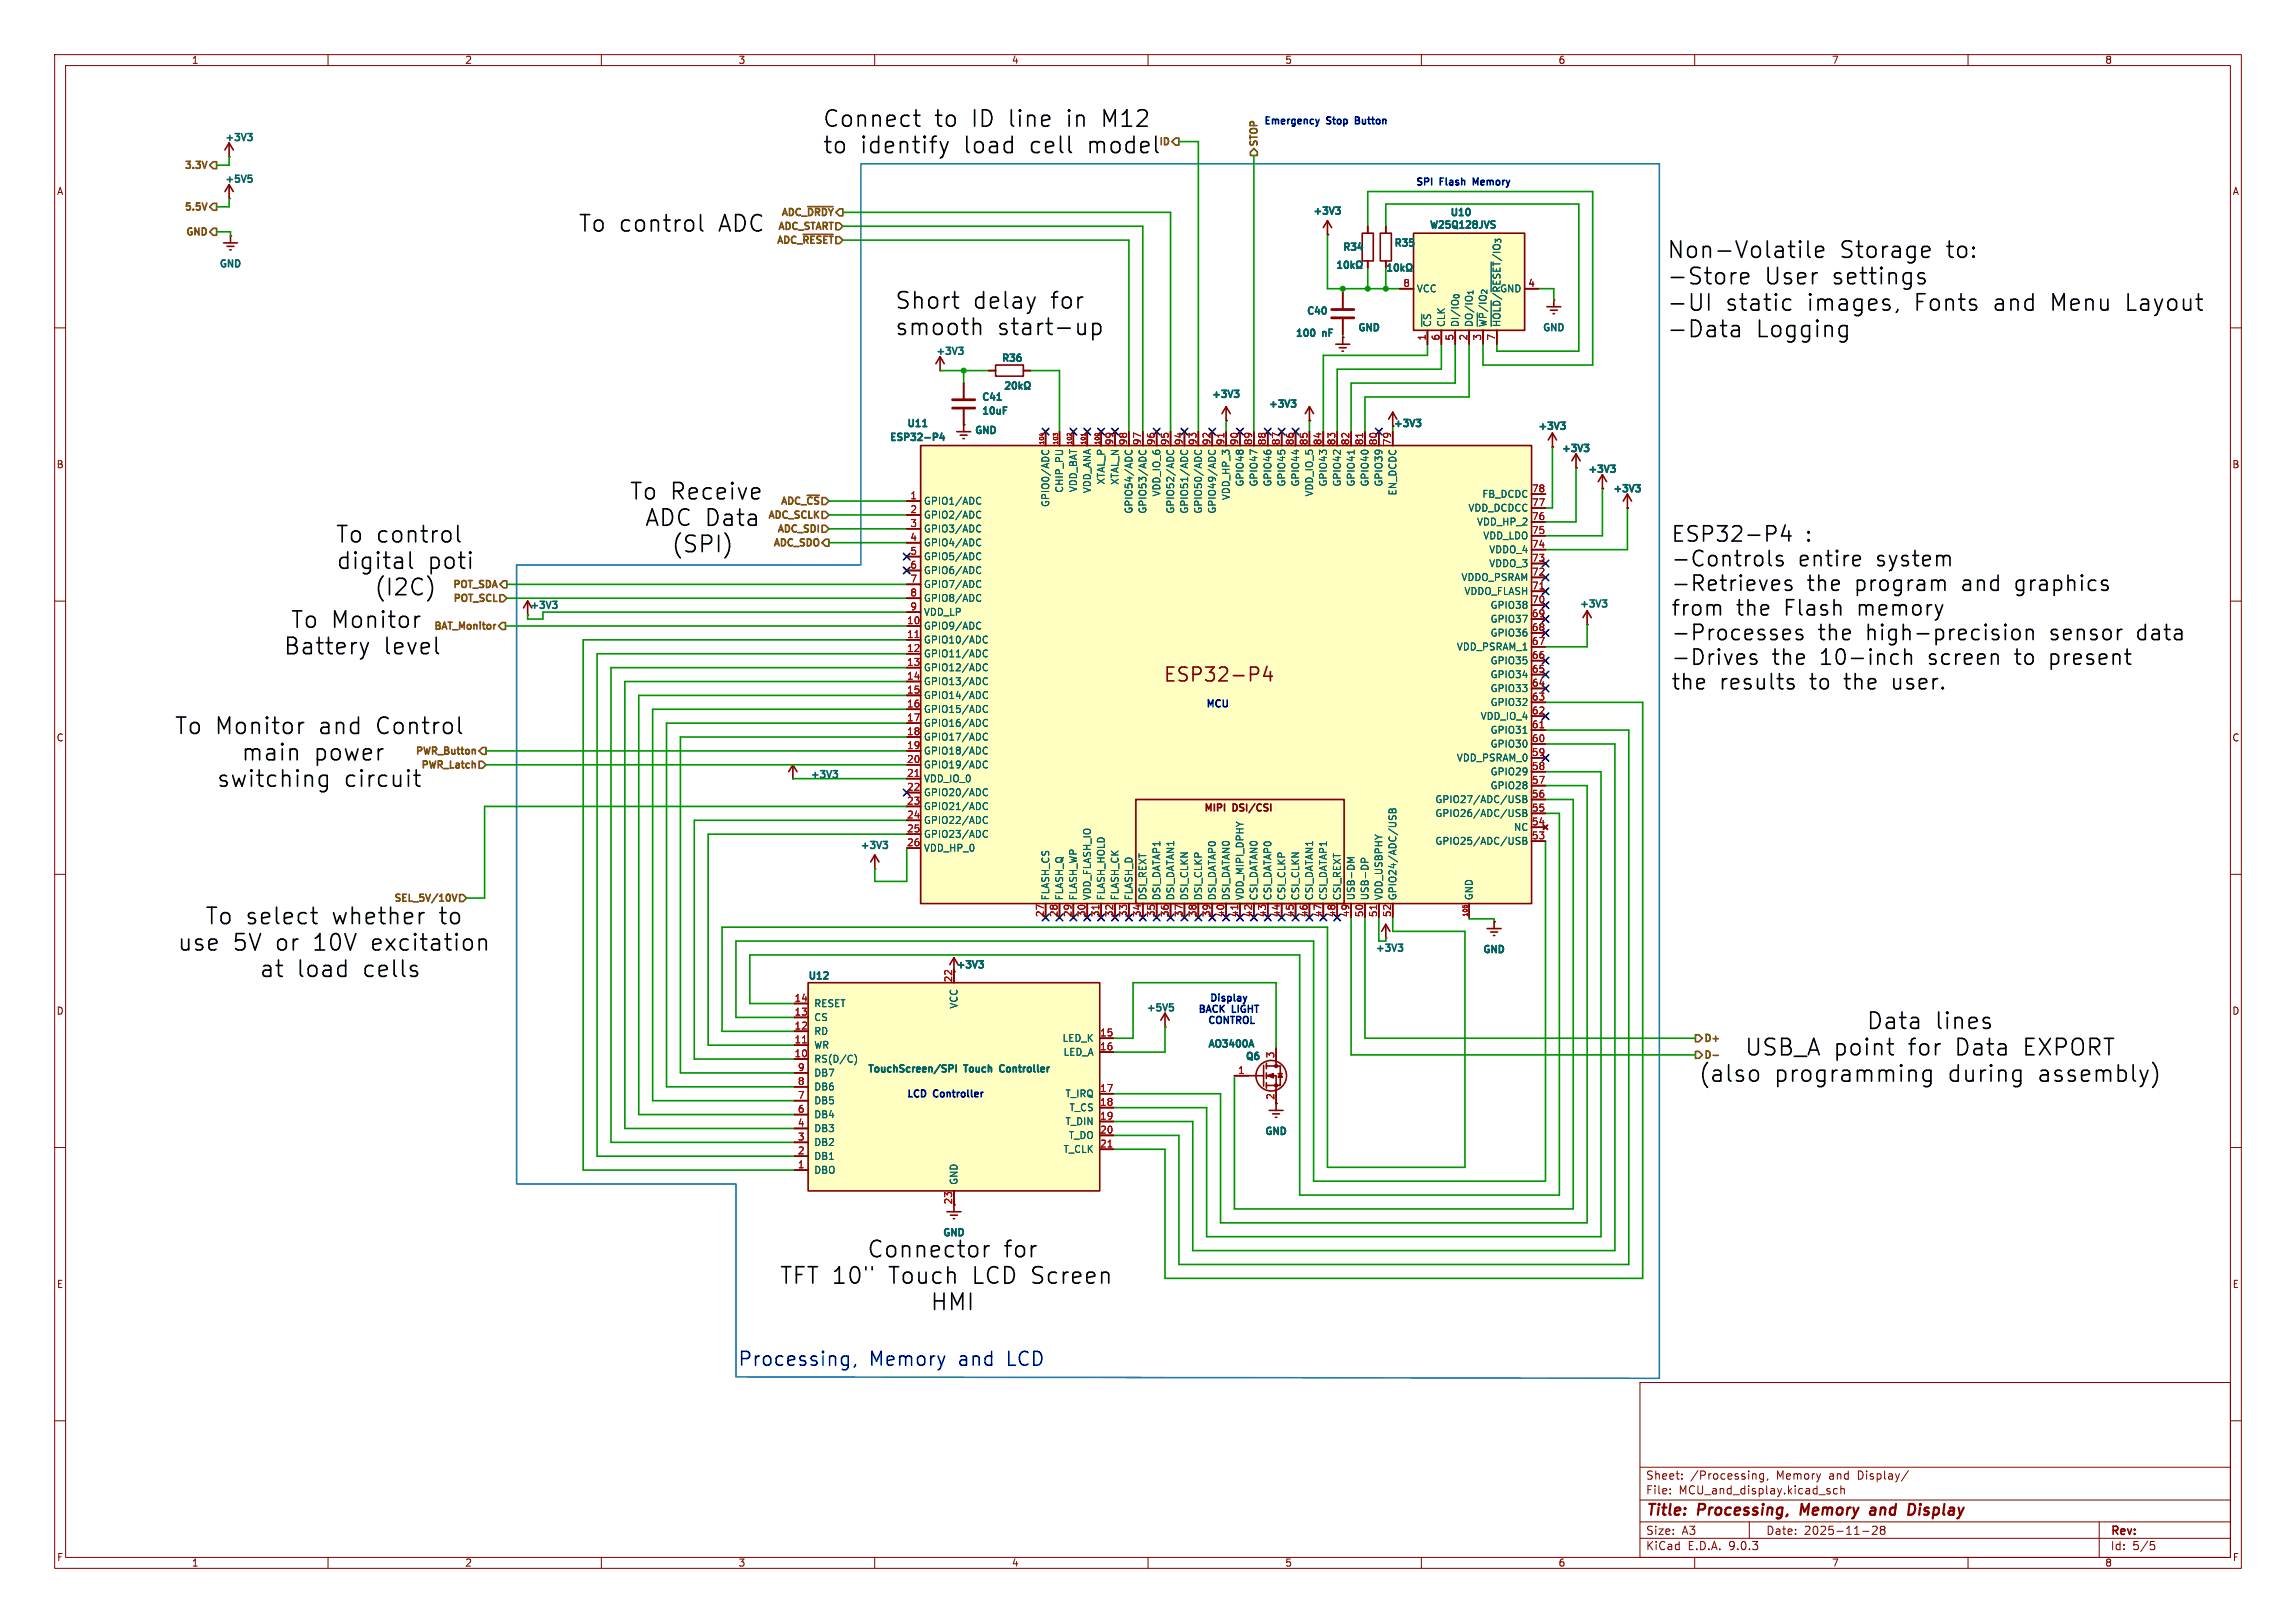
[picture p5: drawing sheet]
<svg xmlns="http://www.w3.org/2000/svg" width="420mm" height="297mm" viewBox="0 0 420 297" stroke-linecap="round" stroke-linejoin="round" font-family="sans-serif">
<defs><g id="words">
<g font-size="4.2">
<text x="150.4" y="23.7">Connect</text>
<text x="171" y="23.7">to</text>
<text x="178" y="23.7">ID line</text>
<text x="195.9" y="23.7">in</text>
<text x="202.6" y="23.7">M12</text>
<text x="150.4" y="28.5">to</text>
<text x="157.4" y="28.5">identify</text>
<text x="176.5" y="28.5">load</text>
<text x="188.8" y="28.5">cell</text>
<text x="199.7" y="28.5">model</text>
<text x="105.7" y="42.8">To control</text>
<text x="131.7" y="42.8">ADC</text>
<text x="304.8" y="47.7">Non-Volatile</text>
<text x="336.5" y="47.7">Storage</text>
<text x="356.3" y="47.7">to:</text>
<text x="304.8" y="52.5">-Store</text>
<text x="322.8" y="52.5">User</text>
<text x="335.4" y="52.5">settings</text>
<text x="163.6" y="56.9">Short</text>
<text x="178" y="56.9">delay</text>
<text x="192.5" y="56.9">for</text>
<text x="304.8" y="57.3">-UI</text>
<text x="315.7" y="57.3">static</text>
<text x="330.8" y="57.3">images,</text>
<text x="350.7" y="57.3">Fonts</text>
<text x="365.4" y="57.3">and</text>
<text x="376.2" y="57.3">Menu</text>
<text x="390.2" y="57.3">Layout</text>
<text x="163.6" y="61.8">smooth</text>
<text x="182.4" y="61.8">start-up</text>
<text x="304.8" y="62.2">-Data</text>
<text x="321.2" y="62.2">Logging</text>
<text x="115.1" y="91.9">To Receive</text>
<text x="61.3" y="99.7">To control</text>
<text x="117.9" y="96.7">ADC Data</text>
<text x="122.7" y="101.5">(SPI)</text>
<text x="61.4" y="104.6">digital</text>
<text x="78.3" y="104.6">poti</text>
<text x="68.4" y="109.4">(I2C)</text>
<text x="53.1" y="115.4">To Monitor</text>
<text x="51.8" y="120.2">Battery</text>
<text x="70.2" y="120.2">level</text>
<text x="31.8" y="134.8">To Monitor</text>
<text x="58.6" y="134.8">and</text>
<text x="69.3" y="134.8">Control</text>
<text x="44.1" y="139.6">main</text>
<text x="57.5" y="139.6">power</text>
<text x="39.6" y="144.5">switching</text>
<text x="63" y="144.5">circuit</text>
<text x="37.4" y="169.6">To select</text>
<text x="61" y="169.6">whether</text>
<text x="80.9" y="169.6">to</text>
<text x="32.4" y="174.4">use</text>
<text x="42.7" y="174.4">5V or</text>
<text x="47.4" y="179.2">at</text>
<text x="54.4" y="179.2">load</text>
<text x="57.8" y="174.4">10V</text>
<text x="66.7" y="179.2">cells</text>
<text x="68.7" y="174.4">excitation</text>
<text x="341.3" y="188.8">Data</text>
<text x="354.1" y="188.8">lines</text>
<text x="319.1" y="193.6">USB_A point</text>
<text x="349.4" y="193.6">for</text>
<text x="358.2" y="193.6">Data</text>
<text x="371" y="193.6">EXPORT</text>
<text x="310.6" y="198.4">(also</text>
<text x="324.6" y="198.4">programming</text>
<text x="356.7" y="198.4">during</text>
<text x="373.4" y="198.4">assembly)</text>
<text x="158.5" y="230.6">Connector</text>
<text x="183.7" y="230.6">for</text>
<text x="142.5" y="235.4">TFT 10&quot;</text>
<text x="162.8" y="235.4">Touch</text>
<text x="178.4" y="235.4">LCD Screen</text>
<text x="170.1" y="240.2">HMI</text>
</g>
<g font-size="3.9">
<text x="305.6" y="99.6">ESP32-P4</text>
<text x="330.3" y="99.6">:</text>
<text x="305.6" y="104.1">-Controls</text>
<text x="329" y="104.1">entire</text>
<text x="343.4" y="104.1">system</text>
<text x="305.6" y="108.6">-Retrieves</text>
<text x="305.6" y="113.1">from</text>
<text x="317.6" y="113.1">the</text>
<text x="326.6" y="113.1">Flash</text>
<text x="330.6" y="108.6">the</text>
<text x="339.6" y="108.6">program</text>
<text x="340.3" y="113.1">memory</text>
<text x="359.4" y="108.6">and</text>
<text x="369.5" y="108.6">graphics</text>
<text x="305.6" y="117.6">-Processes</text>
<text x="332.6" y="117.6">the</text>
<text x="341.6" y="117.6">high-precision</text>
<text x="375.5" y="117.6">sensor</text>
<text x="391.7" y="117.6">data</text>
<text x="305.6" y="122.1">-Drives</text>
<text x="324.2" y="122.1">the</text>
<text x="333.2" y="122.1">10-inch</text>
<text x="353.2" y="122.1">screen</text>
<text x="369.5" y="122.1">to</text>
<text x="376.1" y="122.1">present</text>
<text x="305.6" y="126.6">the</text>
<text x="314.6" y="126.6">results</text>
<text x="331.3" y="126.6">to</text>
<text x="337.9" y="126.6">the</text>
<text x="346.9" y="126.6">user.</text>
</g>
<text font-size="3.5" fill="#840000" x="212.7" y="125.2">ESP32-P4</text>
<g font-size="3.5" fill="#0000c2">
<text x="134.9" y="250.4">Processing,</text>
<text x="159.1" y="250.4">Memory</text>
<text x="175.7" y="250.4">and</text>
<text x="184.9" y="250.4">LCD</text>
</g>
<g font-size="2.8" fill="#840000">
<text x="301" y="277.9">Title:</text>
<text x="310.6" y="277.9">Processing,</text>
<text x="330.2" y="277.9">Memory</text>
<text x="343.8" y="277.9">and</text>
<text x="351.5" y="277.9">Display</text>
</g>
<g font-size="2.1" fill="#840000">
<text x="301" y="273.7">File:</text>
<text x="301" y="271">Sheet:</text>
<text x="307.1" y="273.7">MCU_and_display.kicad_sch</text>
<text x="309.2" y="271">/Processing,</text>
<text x="325" y="271">Memory</text>
<text x="334.7" y="271">and</text>
<text x="340.1" y="271">Display/</text>
<text x="301" y="281.1">Size:</text>
<text x="307.6" y="281.1">A3</text>
<text x="323" y="281.1">Date:</text>
<text x="330" y="281.1">2025-11-28</text>
<text x="386" y="281.3">Rev:</text>
<text x="301" y="283.9">KiCad</text>
<text x="308.7" y="283.9">E.D.A.</text>
<text x="316.3" y="283.9">9.0.3</text>
<text x="386" y="283.9">Id:</text>
<text x="390.1" y="283.9">5/5</text>
</g>
<g font-size="1.8" fill="#840000">
<text x="35" y="11.9">1</text>
<text x="85" y="11.9">2</text>
<text x="135" y="11.9">3</text>
<text x="185" y="11.9">4</text>
<text x="235" y="11.9">5</text>
<text x="285" y="11.9">6</text>
<text x="335" y="11.9">7</text>
<text x="385" y="11.9">8</text>
<text x="10.3" y="35.9">A</text>
<text x="408.3" y="35.9">A</text>
<text x="254.7" y="78.6">+3V3</text>
<text x="10.3" y="85.9">B</text>
<text x="408.2" y="85.9">B</text>
<text x="10.3" y="135.9">C</text>
<text x="408.2" y="135.9">C</text>
<text x="220" y="148.9">MIPI</text>
<text x="225.6" y="148.9">DSI/CSI</text>
<text x="174.2" y="179.9" transform="rotate(-90 174.2 179.9)">22</text>
<text x="10.3" y="185.9">D</text>
<text x="408.2" y="185.9">D</text>
<text x="233.2" y="201.4" transform="rotate(-90 233.2 201.4)">2</text>
<text x="174.2" y="220.5" transform="rotate(-90 174.2 220.5)">23</text>
<text x="10.3" y="235.9">E</text>
<text x="408.3" y="235.9">E</text>
<text x="10.3" y="285.9">F</text>
<text x="35" y="286.9">1</text>
<text x="85" y="286.9">2</text>
<text x="135" y="286.9">3</text>
<text x="185" y="286.9">4</text>
<text x="235" y="286.9">5</text>
<text x="285" y="286.9">6</text>
<text x="335" y="286.9">7</text>
<text x="385" y="286.9">8</text>
<text x="408.3" y="285.9">F</text>
</g>
<g font-size="1.8" fill="#0000c2">
<text x="231" y="23.2">Emergency</text>
<text x="242.8" y="23.2">Stop</text>
<text x="248.6" y="23.2">Button</text>
<text x="258.8" y="34.4">SPI</text>
<text x="263.5" y="34.4">Flash</text>
<text x="270.2" y="34.4">Memory</text>
<text x="220.4" y="129.9">MCU</text>
<text x="219" y="185.7">BACK</text>
<text x="221.1" y="183.7">Display</text>
<text x="225.5" y="185.7">LIGHT</text>
<text x="220.7" y="187.8">CONTROL</text>
<text x="165.7" y="201.2">LCD</text>
<text x="170.8" y="201.2">Controller</text>
</g>
<g font-size="1.8" fill="#006464">
<text x="40.9" y="26.2">+3V3</text>
<text x="40.9" y="33.9">+5V5</text>
<text x="240" y="39.7">+3V3</text>
<text x="265.1" y="39.9">U10</text>
<text x="245.4" y="46.3">R34</text>
<text x="254.8" y="45.5">R35</text>
<text x="261.3" y="42.2">W25Q128JVS</text>
<text x="39.9" y="49.3">GND</text>
<text x="259.1" y="53.7">VCC</text>
<text x="274.3" y="53.7">GND</text>
<text x="238.8" y="58">C40</text>
<text x="262" y="59.9" transform="rotate(-90 262 59.9)">~{CS}</text>
<text x="264.5" y="59.9" transform="rotate(-90 264.5 59.9)">CLK</text>
<text x="267.1" y="59.9" transform="rotate(-90 267.1 59.9)">DI/IO_{0}</text>
<text x="269.6" y="59.9" transform="rotate(-90 269.6 59.9)">DO/IO_{1}</text>
<text x="272.1" y="59.9" transform="rotate(-90 272.1 59.9)">~{WP}/IO_{2}</text>
<text x="274.7" y="59.9" transform="rotate(-90 274.7 59.9)">~{HOLD}/~{RESET}/IO_{3}</text>
<text x="171" y="65.3">+3V3</text>
<text x="236.8" y="62">100</text>
<text x="242" y="62">nF</text>
<text x="248.2" y="61">GND</text>
<text x="282" y="61">GND</text>
<text x="183" y="66.6">R36</text>
<text x="179.4" y="73.7">C41</text>
<text x="179.4" y="76.3">10uF</text>
<text x="221.4" y="73.2">+3V3</text>
<text x="231.8" y="75">+3V3</text>
<text x="162.5" y="81.1">ESP32-P4</text>
<text x="165.7" y="78.6">U11</text>
<text x="178.1" y="79.8">GND</text>
<text x="281.1" y="79.1">+3V3</text>
<text x="285.4" y="83.1">+3V3</text>
<text x="202.3" y="88.8" transform="rotate(-90 202.3 88.8)">XTAL_P</text>
<text x="204.8" y="88.8" transform="rotate(-90 204.8 88.8)">XTAL_N</text>
<text x="227.7" y="89.1" transform="rotate(-90 227.7 89.1)">GPIO48</text>
<text x="230.2" y="89.1" transform="rotate(-90 230.2 89.1)">GPIO47</text>
<text x="232.8" y="89.1" transform="rotate(-90 232.8 89.1)">GPIO46</text>
<text x="235.3" y="89.1" transform="rotate(-90 235.3 89.1)">GPIO45</text>
<text x="237.8" y="89.1" transform="rotate(-90 237.8 89.1)">GPIO44</text>
<text x="242.9" y="89.1" transform="rotate(-90 242.9 89.1)">GPIO43</text>
<text x="245.5" y="89.1" transform="rotate(-90 245.5 89.1)">GPIO42</text>
<text x="248" y="89.1" transform="rotate(-90 248 89.1)">GPIO41</text>
<text x="250.5" y="89.1" transform="rotate(-90 250.5 89.1)">GPIO40</text>
<text x="253.1" y="89.1" transform="rotate(-90 253.1 89.1)">GPIO39</text>
<text x="290.3" y="86.9">+3V3</text>
<text x="168.9" y="92.6">GPIO1/ADC</text>
<text x="168.9" y="95.1">GPIO2/ADC</text>
<text x="192.1" y="92.9" transform="rotate(-90 192.1 92.9)">GPIO0/ADC</text>
<text x="194.7" y="90.3" transform="rotate(-90 194.7 90.3)">CHIP_PU</text>
<text x="197.2" y="90.2" transform="rotate(-90 197.2 90.2)">VDD_BAT</text>
<text x="199.7" y="90.3" transform="rotate(-90 199.7 90.3)">VDD_ANA</text>
<text x="207.4" y="94.1" transform="rotate(-90 207.4 94.1)">GPIO54/ADC</text>
<text x="209.9" y="94.1" transform="rotate(-90 209.9 94.1)">GPIO53/ADC</text>
<text x="212.4" y="91" transform="rotate(-90 212.4 91)">VDD_IO_6</text>
<text x="215" y="94.1" transform="rotate(-90 215 94.1)">GPIO52/ADC</text>
<text x="217.5" y="94.1" transform="rotate(-90 217.5 94.1)">GPIO51/ADC</text>
<text x="220.1" y="94.1" transform="rotate(-90 220.1 94.1)">GPIO50/ADC</text>
<text x="222.6" y="94.1" transform="rotate(-90 222.6 94.1)">GPIO49/ADC</text>
<text x="225.1" y="91.6" transform="rotate(-90 225.1 91.6)">VDD_HP_3</text>
<text x="240.4" y="91" transform="rotate(-90 240.4 91)">VDD_IO_5</text>
<text x="255.6" y="90.8" transform="rotate(-90 255.6 90.8)">EN_DCDC</text>
<text x="268.5" y="93.8">VDD_DCDCC</text>
<text x="271" y="91.3">FB_DCDC</text>
<text x="294.8" y="90.5">+3V3</text>
<text x="168.9" y="97.6">GPIO3/ADC</text>
<text x="168.9" y="100.2">GPIO4/ADC</text>
<text x="270.1" y="96.4">VDD_HP_2</text>
<text x="271.2" y="98.9">VDD_LDO</text>
<text x="272.3" y="101.4">VDDO_4</text>
<text x="168.9" y="102.7">GPIO5/ADC</text>
<text x="168.9" y="105.3">GPIO6/ADC</text>
<text x="168.9" y="107.8">GPIO7/ADC</text>
<text x="267.2" y="106.5">VDDO_PSRAM</text>
<text x="272.3" y="104">VDDO_3</text>
<text x="96.7" y="111.8">+3V3</text>
<text x="168.9" y="110.3">GPIO8/ADC</text>
<text x="168.9" y="112.9">VDD_LP</text>
<text x="267.8" y="109.1">VDDO_FLASH</text>
<text x="272.6" y="111.6">GPIO38</text>
<text x="288.7" y="111.6">+3V3</text>
<text x="168.9" y="115.4">GPIO9/ADC</text>
<text x="168.9" y="118">GPIO10/ADC</text>
<text x="266.4" y="119.2">VDD_PSRAM_1</text>
<text x="272.6" y="114.1">GPIO37</text>
<text x="272.6" y="116.7">GPIO36</text>
<text x="168.9" y="120.5">GPIO11/ADC</text>
<text x="168.9" y="123">GPIO12/ADC</text>
<text x="168.9" y="125.6">GPIO13/ADC</text>
<text x="272.6" y="121.8">GPIO35</text>
<text x="272.6" y="124.3">GPIO34</text>
<text x="168.9" y="128.1">GPIO14/ADC</text>
<text x="168.9" y="130.7">GPIO15/ADC</text>
<text x="270.7" y="131.9">VDD_IO_4</text>
<text x="272.6" y="126.8">GPIO33</text>
<text x="272.6" y="129.4">GPIO32</text>
<text x="168.9" y="133.2">GPIO16/ADC</text>
<text x="168.9" y="135.7">GPIO17/ADC</text>
<text x="272.6" y="134.5">GPIO31</text>
<text x="272.6" y="137">GPIO30</text>
<text x="148" y="142.8">+3V3</text>
<text x="168.9" y="138.3">GPIO18/ADC</text>
<text x="168.9" y="140.8">GPIO19/ADC</text>
<text x="168.9" y="143.4">VDD_IO_0</text>
<text x="266.4" y="139.5">VDD_PSRAM_0</text>
<text x="272.6" y="142.1">GPIO29</text>
<text x="168.9" y="145.9">GPIO20/ADC</text>
<text x="168.9" y="148.4">GPIO21/ADC</text>
<text x="262.5" y="147.2">GPIO27/ADC/USB</text>
<text x="262.5" y="149.7">GPIO26/ADC/USB</text>
<text x="272.6" y="144.6">GPIO28</text>
<text x="157.2" y="155.8">+3V3</text>
<text x="168.9" y="151">GPIO22/ADC</text>
<text x="168.9" y="153.5">GPIO23/ADC</text>
<text x="262.5" y="154.8">GPIO25/ADC/USB</text>
<text x="276.9" y="152.2">NC</text>
<text x="168.9" y="156.1">VDD_HP_0</text>
<text x="192.1" y="164.8" transform="rotate(-90 192.1 164.8)">FLASH_CS</text>
<text x="194.7" y="164.8" transform="rotate(-90 194.7 164.8)">FLASH_Q</text>
<text x="197.2" y="164.8" transform="rotate(-90 197.2 164.8)">FLASH_WP</text>
<text x="199.7" y="164.8" transform="rotate(-90 199.7 164.8)">VDD_FLASH_IO</text>
<text x="202.3" y="164.8" transform="rotate(-90 202.3 164.8)">FLASH_HOLD</text>
<text x="204.8" y="164.8" transform="rotate(-90 204.8 164.8)">FLASH_CK</text>
<text x="207.4" y="164.8" transform="rotate(-90 207.4 164.8)">FLASH_D</text>
<text x="209.9" y="164.8" transform="rotate(-90 209.9 164.8)">DSI_REXT</text>
<text x="212.4" y="164.8" transform="rotate(-90 212.4 164.8)">DSI_DATAP1</text>
<text x="215" y="164.8" transform="rotate(-90 215 164.8)">DSI_DATAN1</text>
<text x="217.5" y="164.8" transform="rotate(-90 217.5 164.8)">DSI_CLKN</text>
<text x="220.1" y="164.8" transform="rotate(-90 220.1 164.8)">DSI_CLKP</text>
<text x="222.6" y="164.8" transform="rotate(-90 222.6 164.8)">DSI_DATAP0</text>
<text x="225.1" y="164.8" transform="rotate(-90 225.1 164.8)">DSI_DATAN0</text>
<text x="227.7" y="164.8" transform="rotate(-90 227.7 164.8)">VDD_MIPI_DPHY</text>
<text x="230.2" y="164.8" transform="rotate(-90 230.2 164.8)">CSI_DATAN0</text>
<text x="232.8" y="164.8" transform="rotate(-90 232.8 164.8)">CSI_DATAP0</text>
<text x="235.3" y="164.8" transform="rotate(-90 235.3 164.8)">CSI_CLKP</text>
<text x="237.8" y="164.8" transform="rotate(-90 237.8 164.8)">CSI_CLKN</text>
<text x="240.4" y="164.8" transform="rotate(-90 240.4 164.8)">CSI_DATAN1</text>
<text x="242.9" y="164.8" transform="rotate(-90 242.9 164.8)">CSI_DATAP1</text>
<text x="245.5" y="164.8" transform="rotate(-90 245.5 164.8)">CSI_REXT</text>
<text x="248" y="164.8" transform="rotate(-90 248 164.8)">USB-DM</text>
<text x="250.5" y="164.8" transform="rotate(-90 250.5 164.8)">USB-DP</text>
<text x="253.1" y="164.8" transform="rotate(-90 253.1 164.8)">VDD_USBPHY</text>
<text x="255.6" y="164.8" transform="rotate(-90 255.6 164.8)">GPIO24/ADC/USB</text>
<text x="269.6" y="164.8" transform="rotate(-90 269.6 164.8)">GND</text>
<text x="147.6" y="179.6">U12</text>
<text x="174.7" y="177.6">+3V3</text>
<text x="251.4" y="174.6">+3V3</text>
<text x="271" y="174.8">GND</text>
<text x="148.8" y="184.5">RESET</text>
<text x="175.4" y="184.7" transform="rotate(-90 175.4 184.7)">VCC</text>
<text x="209.5" y="185.5">+5V5</text>
<text x="148.8" y="189.6">RD</text>
<text x="148.8" y="187">CS</text>
<text x="194.3" y="190.9">LED_K</text>
<text x="148.8" y="197.2">DB7</text>
<text x="148.8" y="194.7">RS(D/C)</text>
<text x="148.8" y="192.1">WR</text>
<text x="158.5" y="196.7">TouchScreen/SPI</text>
<text x="176.5" y="196.7">Touch</text>
<text x="183.6" y="196.7">Controller</text>
<text x="194.4" y="193.4">LED_A</text>
<text x="220.8" y="192.1">AO3400A</text>
<text x="227.6" y="194.4">Q6</text>
<text x="148.8" y="202.3">DB5</text>
<text x="148.8" y="199.7">DB6</text>
<text x="194.8" y="201">T_IRQ</text>
<text x="195.5" y="203.6">T_CS</text>
<text x="148.8" y="209.9">DB2</text>
<text x="148.8" y="207.4">DB3</text>
<text x="148.8" y="204.8">DB4</text>
<text x="194.8" y="206.1">T_DIN</text>
<text x="195.4" y="208.6">T_DO</text>
<text x="231.2" y="208.1">GND</text>
<text x="148.8" y="215">DBO</text>
<text x="148.8" y="212.4">DB1</text>
<text x="194.4" y="211.2">T_CLK</text>
<text x="175.4" y="216.9" transform="rotate(-90 175.4 216.9)">GND</text>
<text x="172.2" y="226.6">GND</text>
</g>
<g font-size="1.8" fill="#725600">
<text x="211.7" y="27">ID</text>
<text x="230.4" y="27" transform="rotate(-90 230.4 27)">STOP</text>
<text x="33.4" y="31.3">3.3V</text>
<text x="33.4" y="38.9">5.5V</text>
<text x="142.6" y="39.9">ADC_~{DRDY}</text>
<text x="33.6" y="43.5">GND</text>
<text x="141.7" y="45">ADC_~{RESET}</text>
<text x="142" y="42.5">ADC_START</text>
<text x="140.2" y="95.3">ADC_SCLK</text>
<text x="142.5" y="92.8">ADC_~{CS}</text>
<text x="141.1" y="100.4">ADC_SDO</text>
<text x="141.9" y="97.9">ADC_SDI</text>
<text x="82.5" y="108">POT_SDA</text>
<text x="82.6" y="110.6">POT_SCL</text>
<text x="79" y="115.6">BAT_Monitor</text>
<text x="75.7" y="138.5">PWR_Button</text>
<text x="76.7" y="141">PWR_Latch</text>
<text x="71.7" y="165.4">SEL_5V/10V</text>
<text x="311.6" y="191.1">D+</text>
</g>
<g font-size="1.8" fill="#a90000">
<text x="256.6" y="52.6">8</text>
<text x="279.5" y="52.6">4</text>
<text x="260.9" y="62.4" transform="rotate(-90 260.9 62.4)">1</text>
<text x="263.4" y="62.4" transform="rotate(-90 263.4 62.4)">6</text>
<text x="265.9" y="62.4" transform="rotate(-90 265.9 62.4)">5</text>
<text x="268.5" y="62.4" transform="rotate(-90 268.5 62.4)">2</text>
<text x="271" y="62.4" transform="rotate(-90 271 62.4)">3</text>
<text x="273.6" y="62.4" transform="rotate(-90 273.6 62.4)">7</text>
<text x="203.7" y="81.6" transform="rotate(-90 203.7 81.6)">99</text>
<text x="206.2" y="81.6" transform="rotate(-90 206.2 81.6)">98</text>
<text x="208.8" y="81.6" transform="rotate(-90 208.8 81.6)">97</text>
<text x="211.3" y="81.6" transform="rotate(-90 211.3 81.6)">96</text>
<text x="213.9" y="81.6" transform="rotate(-90 213.9 81.6)">95</text>
<text x="216.4" y="81.6" transform="rotate(-90 216.4 81.6)">94</text>
<text x="218.9" y="81.6" transform="rotate(-90 218.9 81.6)">93</text>
<text x="221.5" y="81.6" transform="rotate(-90 221.5 81.6)">92</text>
<text x="224" y="81.6" transform="rotate(-90 224 81.6)">91</text>
<text x="226.6" y="81.6" transform="rotate(-90 226.6 81.6)">90</text>
<text x="229.1" y="81.6" transform="rotate(-90 229.1 81.6)">89</text>
<text x="231.6" y="81.6" transform="rotate(-90 231.6 81.6)">88</text>
<text x="234.2" y="81.6" transform="rotate(-90 234.2 81.6)">87</text>
<text x="236.7" y="81.6" transform="rotate(-90 236.7 81.6)">86</text>
<text x="239.3" y="81.6" transform="rotate(-90 239.3 81.6)">85</text>
<text x="241.8" y="81.6" transform="rotate(-90 241.8 81.6)">84</text>
<text x="244.3" y="81.6" transform="rotate(-90 244.3 81.6)">83</text>
<text x="246.9" y="81.6" transform="rotate(-90 246.9 81.6)">82</text>
<text x="249.4" y="81.6" transform="rotate(-90 249.4 81.6)">81</text>
<text x="252" y="81.6" transform="rotate(-90 252 81.6)">80</text>
<text x="254.5" y="81.6" transform="rotate(-90 254.5 81.6)">79</text>
<text x="166.4" y="91.4">1</text>
<text x="166.4" y="94">2</text>
<text x="280.1" y="90.2">78</text>
<text x="280.1" y="92.7">77</text>
<text x="280.1" y="95.2">76</text>
<text x="166.4" y="96.5">3</text>
<text x="166.4" y="99.1">4</text>
<text x="166.4" y="101.6">5</text>
<text x="280.1" y="97.8">75</text>
<text x="280.1" y="100.3">74</text>
<text x="166.4" y="104.1">6</text>
<text x="166.4" y="106.7">7</text>
<text x="280.1" y="102.9">73</text>
<text x="280.1" y="105.4">72</text>
<text x="280.1" y="107.9">71</text>
<text x="166.4" y="109.2">8</text>
<text x="166.4" y="111.8">9</text>
<text x="280.1" y="110.5">70</text>
<text x="280.1" y="113">69</text>
<text x="165.8" y="114.3">10</text>
<text x="165.8" y="116.8">11</text>
<text x="165.8" y="119.4">12</text>
<text x="280.1" y="115.6">68</text>
<text x="280.1" y="118.1">67</text>
<text x="165.8" y="121.9">13</text>
<text x="165.8" y="124.5">14</text>
<text x="280.1" y="120.7">66</text>
<text x="280.1" y="123.2">65</text>
<text x="280.1" y="125.7">64</text>
<text x="165.8" y="127">15</text>
<text x="165.8" y="129.5">16</text>
<text x="280.1" y="128.3">63</text>
<text x="280.1" y="130.8">62</text>
<text x="165.8" y="132.1">17</text>
<text x="165.8" y="134.6">18</text>
<text x="165.8" y="137.2">19</text>
<text x="280.1" y="133.3">61</text>
<text x="280.1" y="135.9">60</text>
<text x="165.8" y="139.7">20</text>
<text x="165.8" y="142.2">21</text>
<text x="280.1" y="138.4">59</text>
<text x="280.1" y="141">58</text>
<text x="280.1" y="143.5">57</text>
<text x="165.8" y="144.8">22</text>
<text x="165.8" y="147.3">23</text>
<text x="165.8" y="149.9">24</text>
<text x="280.1" y="146">56</text>
<text x="280.1" y="148.6">55</text>
<text x="165.8" y="152.4">25</text>
<text x="165.8" y="154.9">26</text>
<text x="280.1" y="151.1">54</text>
<text x="280.1" y="153.7">53</text>
<text x="191" y="167.9" transform="rotate(-90 191 167.9)">27</text>
<text x="193.5" y="167.9" transform="rotate(-90 193.5 167.9)">28</text>
<text x="196.1" y="167.9" transform="rotate(-90 196.1 167.9)">29</text>
<text x="198.6" y="167.9" transform="rotate(-90 198.6 167.9)">30</text>
<text x="201.2" y="167.9" transform="rotate(-90 201.2 167.9)">31</text>
<text x="203.7" y="167.9" transform="rotate(-90 203.7 167.9)">32</text>
<text x="206.2" y="167.9" transform="rotate(-90 206.2 167.9)">33</text>
<text x="208.8" y="167.9" transform="rotate(-90 208.8 167.9)">34</text>
<text x="211.3" y="167.9" transform="rotate(-90 211.3 167.9)">35</text>
<text x="213.9" y="167.9" transform="rotate(-90 213.9 167.9)">36</text>
<text x="216.4" y="167.9" transform="rotate(-90 216.4 167.9)">37</text>
<text x="218.9" y="167.9" transform="rotate(-90 218.9 167.9)">38</text>
<text x="221.5" y="167.9" transform="rotate(-90 221.5 167.9)">39</text>
<text x="224" y="167.9" transform="rotate(-90 224 167.9)">40</text>
<text x="226.6" y="167.9" transform="rotate(-90 226.6 167.9)">41</text>
<text x="229.1" y="167.9" transform="rotate(-90 229.1 167.9)">42</text>
<text x="231.6" y="167.9" transform="rotate(-90 231.6 167.9)">43</text>
<text x="234.2" y="167.9" transform="rotate(-90 234.2 167.9)">44</text>
<text x="236.7" y="167.9" transform="rotate(-90 236.7 167.9)">45</text>
<text x="239.3" y="167.9" transform="rotate(-90 239.3 167.9)">46</text>
<text x="241.8" y="167.9" transform="rotate(-90 241.8 167.9)">47</text>
<text x="244.3" y="167.9" transform="rotate(-90 244.3 167.9)">48</text>
<text x="246.9" y="167.9" transform="rotate(-90 246.9 167.9)">49</text>
<text x="249.4" y="167.9" transform="rotate(-90 249.4 167.9)">50</text>
<text x="252" y="167.9" transform="rotate(-90 252 167.9)">51</text>
<text x="254.5" y="167.9" transform="rotate(-90 254.5 167.9)">52</text>
<text x="145.2" y="185.9">13</text>
<text x="145.2" y="183.4">14</text>
<text x="145.2" y="191">11</text>
<text x="145.2" y="188.5">12</text>
<text x="201.1" y="189.7">15</text>
<text x="145.2" y="193.5">10</text>
<text x="145.9" y="196.1">9</text>
<text x="201.1" y="192.3">16</text>
<text x="226.4" y="196.6">1</text>
<text x="233.2" y="193.7" transform="rotate(-90 233.2 193.7)">3</text>
<text x="145.9" y="203.7">6</text>
<text x="145.9" y="201.2">7</text>
<text x="145.9" y="198.6">8</text>
<text x="201.1" y="202.4">18</text>
<text x="201.1" y="199.9">17</text>
<text x="145.9" y="208.8">3</text>
<text x="145.9" y="206.2">4</text>
<text x="201.1" y="207.5">20</text>
<text x="201.1" y="205">19</text>
<text x="145.9" y="213.9">1</text>
<text x="145.9" y="211.3">2</text>
<text x="201.1" y="210.1">21</text>
</g>
<text font-size="1.8" x="311.6" y="194.1">D-</text>
<g font-size="1.1" fill="#a90000">
<text x="191" y="81.5" transform="rotate(-90 191 81.5)">104</text>
<text x="193.5" y="81.5" transform="rotate(-90 193.5 81.5)">103</text>
<text x="196.1" y="81.5" transform="rotate(-90 196.1 81.5)">102</text>
<text x="198.6" y="81.5" transform="rotate(-90 198.6 81.5)">101</text>
<text x="201.2" y="81.5" transform="rotate(-90 201.2 81.5)">100</text>
<text x="268.5" y="167.9" transform="rotate(-90 268.5 167.9)">105</text>
</g>
</g></defs>
<g fill="none" stroke="#840000" stroke-width=".18">
<path d="M10 10h400v277h-400zM12 12h396v273h-396zM60 10v2M110 10v2M160 10v2M210 10v2M260 10v2M310 10v2M360 10v2M10 60h2M408 60h2M10 110h2"/>
<path d="M408 110h2M10 160h2M408 160h2M10 210h2M408 210h2M300 253h108v32h-108zM10 260h2M300 278.5h108M300 274.5h108M300 268.5h108M305.5 273.2v.2M305.5 272.5v.1"/>
<path d="M307.7 270.5v.2M307.7 269.8v.1M320 278.5v3M322.6 269.7v1.2l-.3 .3-.4-.1M322.6 269.8l-.4-.1-.3 .3v.4l.1 .2h.6M323.4 270.6l-.2 .3M334.6 272.9l.2 .2-.2 .3M334.6 272.4l.1 .1M336.1 272.5l-.4-.1-.3 .3v.4l.1 .2h.6M336.7 272.5l.2-.1 .4 .1 .1 .9M336.7 271.9v1.5M342.5 279.4l.6-.1 .2 .1 .1 .3-1 1.1h1"/>
<path d="M344.2 279.9l-.3-.3 .3-.3 .5 .1 .1 .2-.3 .3M344.2 279.9l-.3 .3 .1 .4 .2 .2 .5-.1 .1-.2-.1-.4-.2-.2M344.2 279.9h.3M349.1 269.1l-1.3 1.9M384 278.5v6.5M408 260h2M60 285v2M110 285v2M160 285v2M210 285v2M260 285v2M300 281.5h108"/>
<path d="M310 285v2M340.7 280.2h1.2M360 285v2M393.4 282.1h.7M393.5 282.7h.4l.3 .2-.2 .6-.5 .1"/>
</g>
<path d="M329.6 275.2l-.3 2M342.1 277.1l.2 .1 .7-.1M342.3 276l.2-.1 .5 .1M343.1 276.3l-.7 .1-.3 .3M349.8 275.2a1.11 1.11 0 0 1 0 1.9" fill="none" stroke="#840000" stroke-width=".4"/>
<g fill="none" stroke="#840000" stroke-width=".3">
<path d="M40.9 44.5h2.5M41.5 45.1h1.3M42 45.7h.3M42.2 43.2h.1M42.2 43.2v1.3M283 56.1h2.5M283.6 56.8h1.3M284.1 57.4h.3M284.2 54.9h.1M284.2 54.9v1.2M176.3 70.1v2.8M176.3 74.9v2.8"/>
<path d="M284 79.2l-.8 1.3M284 79.2l.7 1.3M284 79.2v2.6M284 81.8h.1M293.1 89.4h.1M293.1 86.9l-.7 1.2M293.1 86.9l.8 1.2M293.1 86.9v2.5M297.7 93h.1M297.7 90.4l-.8 1.3M297.7 90.4l.7 1.3M297.7 90.4v2.6"/>
<path d="M95.8 111.3l.7-1.3v2.5M96.5 112.5h.1M160 159h.1M160 156.5l-.7 1.2M160 156.5l.8 1.2M160 156.5v2.5"/>
</g>
<path d="M182.4 73.2h.7M183.6 75.1h.4M183.6 74.5h.6M285.5 77.3h.8l-.5 .5 .4 .1 .1 .4-.3 .2h-.3M294.6 85.2h.8l-.4 .4 .4 .2v.4l-.2 .2h-.4M299.2 88.7h.8l-.4 .5 .3 .1 .1 .4-.3 .3h-.3M101.1 110h.8l-.5 .5 .4 .2 .1 .4-.3 .2h-.3M161.5 154h.8l-.4 .5 .4 .1v.4l-.2 .3h-.4" fill="none" stroke="#006464" stroke-width=".3"/>
<path d="M174.2 73.2h4.1M174.2 74.7h4.1" fill="none" stroke="#840000" stroke-width=".51"/>
<path d="M258.6 42.7h20.3v17.8h-20.3z" fill="#ffffc2"/>
<g fill="none" stroke="#840000" stroke-width=".3">
<path d="M242.8 42.9h.1M242.8 40.4l-.7 1.3M242.8 40.4l.8 1.3M242.8 40.4v2.5M245.6 53.6v2.8M245.6 58.4v2.8M256 52.8h2.6M258.6 42.7h20.3v17.8h-20.3zM278.9 52.8h2.5M239.5 77h.1M239.5 74.4l-.7 1.3M239.5 74.4l.8 1.3"/>
<path d="M239.5 74.4v2.6M254.8 75.4l-.8 1.3M254.8 75.4l.7 1.3M254.8 75.4v2.6M261.1 60.5v2.5M263.7 60.5v2.5M266.2 60.5v2.5M268.7 60.5v2.5M271.3 60.5v2.5M273.8 60.5v2.5M288.3 85.6h.1M288.3 83.1l-.8 1.2"/>
<path d="M288.3 83.1l.8 1.2M288.3 83.1v2.5M290.3 114.3h.1M290.3 111.8l-.7 1.2M290.3 111.8l.8 1.2M290.3 111.8v2.5M145 140l-.7 1.2M145 140l.8 1.2M145 140v2.5M145 142.5h.1"/>
</g>
<path d="M272.8 47.9v5.5M272.8 55v4.7" fill="none" stroke="#006464" stroke-width=".18"/>
<path d="M244.3 37.9h.8l-.4 .5 .4 .1v.4l-.2 .3h-.4M268.8 38.4v.8M236.2 73.2h.8l-.4 .5 .3 .1 .1 .4-.2 .3h-.4M240.2 60.3a.79 .79 0 0 1 0 1.2M259.1 76.8h.8l-.5 .5 .4 .1 .1 .4-.3 .2h-.4M289.8 81.3h.8l-.4 .5 .3 .1 .1 .5-.3 .2h-.3M293.1 109.8h.8l-.4 .5 .3 .1 .1 .4-.3 .3h-.3M152.4 141h.8l-.4 .5 .3 .1 .1 .5-.3 .2h-.3" fill="none" stroke="#006464" stroke-width=".3"/>
<path d="M243.6 56.6h4M243.6 58.2h4" fill="none" stroke="#840000" stroke-width=".51"/>
<g fill="#e7352c">
<path d="M218.1 108.6l.4 .3a6.2 6.2 0 0 0 0 8.9 6.2 6.2 0 0 0 8.8 0l.4 .3a6.7 6.7 0 0 1-9.6 0 6.7 6.7 0 0 1 0-9.5z"/>
<path d="M217.8 111.4l.7-.4 .7-.2a6.4 6.4 0 0 1 6 7.6l-.9 .4-1-.3a4.4 4.4 0 0 0-4.2-5.8l-.1 .4 .3 .3a4 4 0 0 1 3.5 4.2l-.1 .5a.71 .71 0 0 1-.3 .7 .71 .71 0 0 1-.8 0l-1-.5 .4-1.1-.4-1.1-.6-.6-.8-.3a2.19 2.19 0 0 1-1.9-1.4 2.19 2.19 0 0 1 .5-2.4z"/>
<path d="M218.9 109.3l.4-.4a1.51 1.51 0 0 1 1.9-.3 9 9 0 0 1 6.6 7.4l-.9 1.2h-.9a7.2 7.2 0 0 0-7.1-7.1z"/>
<path d="M222.2 107.7a5.6 5.6 0 0 1 6.2 6.2l-.4 .1a9.7 9.7 0 0 0-5.9-5.9z"/>
<circle cx="219.3" cy="116.9" r=".87"/>
</g>
<path d="M168.4 81.5h111.8v83.9h-111.8z" fill="#ffffc2"/>
<g fill="none" stroke="#840000" stroke-width=".3">
<path d="M249.2 42.7h2v5.1h-2zM250.2 41.4v1.3M250.2 47.8v1.2M252.5 42.7h2v5.1h-2zM253.5 41.4v1.3M253.5 47.8v1.2M191.3 79v2.5M193.8 79v2.5M196.3 79v2.5M198.9 79v2.5M201.4 79v2.5M204 79v2.5"/>
<path d="M206.5 79v2.5M209 79v2.5M211.6 79v2.5M214.1 79v2.5M216.7 79v2.5M219.2 79v2.5M221.7 79v2.5M224.3 79v2.5M226.8 79v2.5M229.4 79v2.5M231.9 79v2.5M234.4 79v2.5"/>
<path d="M237 79v2.5M239.5 79v2.5M242.1 79v2.5M244.3 63h2.6M244.6 79v2.5M245 63.6h1.3M245.5 64.3h.2M245.6 61.7h.1M245.6 61.7v1.3M247.1 79v2.5M249.7 79v2.5M252.2 79v2.5"/>
<path d="M254.8 79v2.5M165.9 91.7h2.5M165.9 94.2h2.5M165.9 96.8h2.5M165.9 99.3h2.5M168.4 81.5h111.8v83.9h-111.8zM280.2 90.4h2.5M280.2 93h2.5M280.2 95.5h2.5M280.2 98h2.5M165.9 114.6h2.5M165.9 117.1h2.5"/>
<path d="M165.9 119.6h2.5M165.9 101.9h2.5M165.9 104.4h2.5M165.9 106.9h2.5M165.9 109.5h2.5M165.9 112h2.5M280.2 100.6h2.5M280.2 103.1h2.5M280.2 105.7h2.5M280.2 108.2h2.5M280.2 110.7h2.5M280.2 113.3h2.5"/>
<path d="M280.2 115.8h2.5M280.2 118.4h2.5M165.9 122.2h2.5M165.9 124.7h2.5M165.9 127.3h2.5M165.9 129.8h2.5M165.9 132.3h2.5M165.9 134.9h2.5M165.9 137.4h2.5M165.9 140h2.5M231.8 121.9l-.6 1.9h1.5M232.4 122.9v1.7"/>
<path d="M280.2 120.9h2.5M280.2 123.4h2.5M280.2 126h2.5M280.2 128.5h2.5M280.2 131.1h2.5M280.2 133.6h2.5M280.2 136.1h2.5M280.2 138.7h2.5M165.9 142.5h2.5M165.9 145h2.5M165.9 147.6h2.5M165.9 150.1h2.5"/>
<path d="M165.9 152.7h2.5M165.9 155.2h2.5M207.8 146.3h38.1v19.1h-38.1zM232.5 147.1v1.3M280.2 141.2h2.5M280.2 143.8h2.5M280.2 146.3h2.5M280.2 148.8h2.5M280.2 151.4h2.5M280.2 153.9h2.5M282.3 151l.8 .8M283.1 151l-.8 .8"/>
<path d="M191.3 165.4v2.5M193.8 165.4v2.5M196.3 165.4v2.5M198.9 165.4v2.5M201.4 165.4v2.5M204 165.4v2.5M206.5 165.4v2.5M209 165.4v2.5M211.6 165.4v2.5M214.1 165.4v2.5M216.7 165.4v2.5M219.2 165.4v2.5"/>
<path d="M221.7 165.4v2.5M224.3 165.4v2.5M226.8 165.4v2.5M229.4 165.4v2.5M231.9 165.4v2.5M234.4 165.4v2.5M237 165.4v2.5M239.5 165.4v2.5M242.1 165.4v2.5M244.6 165.4v2.5M247.1 165.4v2.5M249.7 165.4v2.5"/>
<path d="M252.2 165.4v2.5M254.8 165.4v2.5M268.7 165.4v2.5M272 169.9h2.6M272.7 170.6h1.2M273.2 171.2h.2M273.3 168.7h.1M273.3 168.7v1.2"/>
</g>
<g fill="none" stroke="#006464" stroke-width=".18">
<path d="M179 91l.4 .1M179 93.5l.4 .2M179 96.1l.4 .1M179 98.6l.4 .1M179.4 92.2l-.4 .1M179.4 94.7l-.4 .1M179.4 97.2l-.4 .2M179.4 99.8l-.4 .1M190.7 82.4l-.1 .3M191.7 82.4l.1 .3M205.9 82.4l-.1 .3 .2 .3M207 82.4l.1 .3-.2 .3"/>
<path d="M208.5 82.4l-.1 .3 .1 .3M209.5 82.4l.1 .3-.2 .3M213.6 82.4l-.2 .3 .2 .3M214.6 82.4l.1 .3-.2 .3M216.1 82.4l-.1 .3 .2 .3M217.1 82.4l.1 .3-.1 .3M218.6 82.4l-.1 .3 .2 .3M219.7 82.4l.1 .3-.2 .3M221.2 82.4l-.1 .3 .1 .3M222.2 82.4l.1 .3-.2 .3M247.7 82.4v.7M179 113.9l.4 .1"/>
<path d="M179 101.2l.4 .1M179 103.7l.4 .1M179 106.2l.4 .2M179 108.8l.4 .1M179.4 115l-.4 .1M179.4 102.3l-.4 .1M179.4 104.9l-.4 .1M179.4 107.4l-.4 .1M179.4 109.9l-.4 .2M180 117.5l.3 .2 .3-.1M180.6 116.5l-.3-.1-.3 .2M180.6 119.1l-.3-.2-.3 .2"/>
<path d="M180 120l.3 .2 .3-.1M180 122.6l.3 .2 .3-.2M180 125.1l.3 .2 .3-.1M180 127.7l.3 .1 .3-.1M180 130.2l.3 .2 .3-.1M180 132.7l.3 .2 .3-.1M180 135.3l.3 .2 .3-.2M180 137.8l.3 .2 .3-.1M180.6 121.6l-.3-.1-.3 .2M180.6 124.1l-.3-.1-.3 .2M180.6 126.7l-.3-.1-.3 .1M180.6 129.2l-.3-.1-.3 .2"/>
<path d="M180.6 131.8l-.3-.2-.3 .2M180.6 134.3l-.3-.1-.3 .2M180.6 136.8l-.3-.1-.3 .2M180.6 139.4l-.3-.1-.3 .1M278.6 134.2h.7M180 140.4l.3 .1 .3-.1M180 145.4l.3 .2 .3-.1M180 148l.3 .2 .3-.2M180 150.5l.3 .2 .3-.1M180 153.1l.3 .1 .3-.1M180.6 144.5l-.3-.2-.3 .2M180.6 147l-.3-.1-.3 .2"/>
<path d="M180.6 149.5l-.3-.1-.3 .2M180.6 152.1l-.3-.1-.3 .1M247.7 156.9h-1.2l.9 .5-.9 .4M249 157.8v-.5l.2-.2 .4 .1 .1 .6M254.1 148.2l.3-.1 .3 .2 .1-.2 .3-.1 .2 .2v.5h-1.2zM254.1 149.3v.4M254.7 149.7l.1-.3 .3-.1 .2 .2v.3M254.7 148.3v.4M277.6 145.6l.4 .1M277.6 148.2h.4M277.6 146.2l.3 .1 .1 .3-.2 .3h-.3M277.6 148.8l.3 .1 .1 .3-.2 .2h-.3"/>
<path d="M277.6 153.2l.4 .1M277.6 153.8l.3 .2 .1 .3-.2 .2h-.3M278.6 145.6h.4l.3 .3-.3 .3 .3 .1v.3l-.2 .3h-.5zM278.6 148.2h.4l.3 .2-.3 .4 .3 .1v.3l-.2 .2h-.5zM278.6 153.2h.4l.3 .3-.3 .3 .3 .2v.3l-.2 .2h-.5zM278.6 146.2h.4M278.6 148.8h.4M278.6 153.8h.4"/>
</g>
<g fill="none" stroke="#a90000" stroke-width=".18">
<path d="M190.4 79.4h.5M190.7 79.3v.5M193 79.6l-.3-.3v.5M193 79.5l.1-.2 .3 .2M196 79.3v.5l-.4-.4-.2-.1-.2 .2M198.5 79.3v.5M198.5 79.5h-.7l.1 .1M200.3 79.4l.3-.1 .4 .1M223.9 79.3v.7M249.3 79.3v.7M167.4 116.7h.7M281.7 107.8h.7"/>
<path d="M281.7 133.2h.7M167.4 142.1h.7M201 165.7v.7M226.4 165.7v.7M251.8 165.7v.7M267.6 165.7v.4M267.9 165.8l.2-.1 .3 .1"/>
</g>
<g fill="none" stroke="#006464" stroke-width=".3">
<path d="M244.7 49.1h.7M244.7 48.2l.4-.4v1.3M246 47.9l.2-.1a.68 .68 0 0 1 .5 .7 .68 .68 0 0 1-.5 .6l-.3-.5zM247.2 47.8v1.3M247.3 48.6l.4 .5M247.7 48.2l-.5 .5M248.1 49.1h.4v-.3a.54 .54 0 0 1-.3-.7 .54 .54 0 0 1 .7-.2 .58 .58 0 0 1-.1 .9v.3h.3M248.5 45.4h.7M253.8 49.6h.8M253.8 48.7l.4-.4v1.3M255.2 48.4l.2-.1a.68 .68 0 0 1 .4 .7 .68 .68 0 0 1-.4 .6l-.3-.5zM256.3 48.3v1.3"/>
<path d="M256.4 49.1l.4 .5M256.8 48.7l-.5 .5M257.3 49.6h.3v-.2a.54 .54 0 0 1-.3-.8 .54 .54 0 0 1 .8-.2 .58 .58 0 0 1-.1 1v.2h.3M168.8 78h.7M171.3 79.3l.2 .3-.1 .3-.1 .1M172.3 79.3l-.3 .9h.8M172.6 79.7v.9"/>
</g>
<path d="M147.8 179.8h53.4v38.1h-53.4z" fill="#ffffc2"/>
<g fill="none" stroke="#840000" stroke-width=".3">
<path d="M41.9 36.3h.1M41.9 28.7h.1M41.9 33.8l-.8 1.3M41.9 33.8l.8 1.3M41.9 26.2v2.5M41.9 33.8v2.5M41.9 26.2l-.8 1.2M41.9 26.2l.8 1.2M242.8 42.9h.1M245.6 53.6v2.8M245.6 58.4v2.8M250.2 41.4v1.3"/>
<path d="M250.2 47.8v1.2M253.5 41.4v1.3M253.5 47.8v1.2M256 52.8h2.6M278.9 52.8h2.5M172 67.8h.1M172 65.3l-.8 1.2M172 65.3l.7 1.2M172 65.3v2.5M175 79h2.5M175.6 79.6h1.3M176.3 77.7h.1"/>
<path d="M176.3 70.1v2.8M176.3 74.9v4.1M180.8 67.8h1.3M182.1 66.8h5.1v2h-5.1zM187.2 67.8h1.3M191.3 79v2.5M193.8 79v2.5M196.3 79v2.5M198.9 79v2.5M201.4 79v2.5M204 79v2.5M206.5 79v2.5"/>
<path d="M209 79v2.5M211.6 79v2.5M214.1 79v2.5M216.7 79v2.5M219.2 79v2.5M221.7 79v2.5M224.3 77h.1M224.3 74.4l-.8 1.3M224.3 74.4l.7 1.3M224.3 74.4v2.6M224.3 79v2.5M226.8 79v2.5"/>
<path d="M229.4 79v2.5M231.9 79v2.5M234.4 79v2.5M237 79v2.5M239.5 77h.1M239.5 79v2.5M242.1 79v2.5M244.6 79v2.5M245.6 61.7h.1M247.1 79v2.5M249.7 79v2.5M252.2 79v2.5"/>
<path d="M254.8 79v2.5M261.1 60.5v2.5M263.7 60.5v2.5M266.2 60.5v2.5M268.7 60.5v2.5M271.3 60.5v2.5M273.8 60.5v2.5M165.9 91.7h2.5M165.9 94.2h2.5M165.9 96.8h2.5M165.9 99.3h2.5M176.1 80.3h.3"/>
<path d="M280.2 90.4h2.5M280.2 93h2.5M280.2 95.5h2.5M280.2 98h2.5M284 81.8h.1M288.3 85.6h.1M293.1 89.4h.1M297.7 93h.1M165.9 114.6h2.5M165.9 117.1h2.5M165.9 119.6h2.5M165.9 101.9h2.5"/>
<path d="M165.9 104.4h2.5M165.9 106.9h2.5M165.9 109.5h2.5M165.9 112h2.5M280.2 100.6h2.5M280.2 103.1h2.5M280.2 105.7h2.5M280.2 108.2h2.5M280.2 110.7h2.5M280.2 113.3h2.5M280.2 115.8h2.5M280.2 118.4h2.5"/>
<path d="M165.9 122.2h2.5M165.9 124.7h2.5M165.9 127.3h2.5M165.9 129.8h2.5M165.9 132.3h2.5M165.9 134.9h2.5M165.9 137.4h2.5M165.9 140h2.5M280.2 120.9h2.5M280.2 123.4h2.5M280.2 126h2.5M280.2 128.5h2.5"/>
<path d="M280.2 131.1h2.5M280.2 133.6h2.5M280.2 136.1h2.5M280.2 138.7h2.5M165.9 142.5h2.5M165.9 145h2.5M165.9 147.6h2.5M165.9 150.1h2.5M165.9 152.7h2.5M165.9 155.2h2.5M280.2 141.2h2.5M280.2 143.8h2.5"/>
<path d="M280.2 146.3h2.5M280.2 148.8h2.5M280.2 151.4h2.5M280.2 153.9h2.5M282.3 151l.8 .8M283.1 151l-.8 .8M147.8 179.8h53.4v38.1h-53.4zM174.5 175.3v4.5M174.5 175.3l-.8 1.2M174.5 175.3l.8 1.2M191.3 165.4v2.5M193.8 165.4v2.5"/>
<path d="M196.3 165.4v2.5M198.9 165.4v2.5M201.4 165.4v2.5M204 165.4v2.5M206.5 165.4v2.5M209 165.4v2.5M211.6 165.4v2.5M214.1 165.4v2.5M216.7 165.4v2.5M219.2 165.4v2.5M221.7 165.4v2.5M224.3 165.4v2.5"/>
<path d="M226.8 165.4v2.5M229.4 165.4v2.5M231.9 165.4v2.5M234.4 165.4v2.5M237 165.4v2.5M239.5 165.4v2.5M242.1 165.4v2.5M244.6 165.4v2.5M247.1 165.4v2.5M249.7 165.4v2.5M252.2 165.4v2.5M253.5 171.7h.1"/>
<path d="M253.5 169.2l-.8 1.2M253.5 169.2l.8 1.2M253.5 169.2v2.5M254.8 165.4v2.5M268.7 165.4v2.5M273.3 168.7h.1M145.3 198.9h2.5M145.3 196.3h2.5M145.3 193.8h2.5M145.3 191.3h2.5M145.3 188.7h2.5M145.3 186.2h2.5"/>
<path d="M145.3 183.6h2.5M201.2 192.5h2.5M201.2 190h2.5M213.1 188h.1M213.1 185.4l-.8 1.3M213.1 185.4l.8 1.3M213.1 185.4v2.6M225.8 196.9h5.3M231.1 194.9v3.9M231.6 195.1h2.6v3.5h-2.6M231.6 196.9h1.8v6.3M231.6 194.6v1"/>
<path d="M231.6 196.3v1.1M231.6 198.1v1M233.4 191.8v3.3M233.8 196.5h.8M234.2 196.5l.4 .6h-.8zM145.3 214.1h2.5M145.3 211.6h2.5M145.3 209h2.5M145.3 206.5h2.5M145.3 204h2.5M145.3 201.4h2.5M174.5 217.9v3.8"/>
<path d="M201.2 210.3h2.5M201.2 207.8h2.5M201.2 205.2h2.5M201.2 202.7h2.5M201.2 200.2h2.5M232.2 203.2h2.5M232.8 203.8h1.3M233.3 204.5h.3M173.2 221.7h2.6M173.9 222.4h1.2M174.4 223h.2"/>
<circle cx="232.5" cy="196.8" r="2.79"/>
</g>
<g fill="none" stroke="#006464" stroke-width=".18">
<path d="M272.8 47.9v5.5M272.8 55v4.7M179 91l.4 .1M179 93.5l.4 .2M179 96.1l.4 .1M179 98.6l.4 .1M179.4 92.2l-.4 .1M179.4 94.7l-.4 .1M179.4 97.2l-.4 .2M179.4 99.8l-.4 .1M190.7 82.4l-.1 .3M191.7 82.4l.1 .3"/>
<path d="M205.9 82.4l-.1 .3 .2 .3M207 82.4l.1 .3-.2 .3M208.5 82.4l-.1 .3 .1 .3M209.5 82.4l.1 .3-.2 .3M213.6 82.4l-.2 .3 .2 .3M214.6 82.4l.1 .3-.2 .3M216.1 82.4l-.1 .3 .2 .3M217.1 82.4l.1 .3-.1 .3M218.6 82.4l-.1 .3 .2 .3M219.7 82.4l.1 .3-.2 .3M221.2 82.4l-.1 .3 .1 .3M222.2 82.4l.1 .3-.2 .3"/>
<path d="M247.7 82.4v.7M179 113.9l.4 .1M179 101.2l.4 .1M179 103.7l.4 .1M179 106.2l.4 .2M179 108.8l.4 .1M179.4 115l-.4 .1M179.4 102.3l-.4 .1M179.4 104.9l-.4 .1M179.4 107.4l-.4 .1M179.4 109.9l-.4 .2M180 117.5l.3 .2 .3-.1"/>
<path d="M180.6 116.5l-.3-.1-.3 .2M180.6 119.1l-.3-.2-.3 .2M180 120l.3 .2 .3-.1M180 122.6l.3 .2 .3-.2M180 125.1l.3 .2 .3-.1M180 127.7l.3 .1 .3-.1M180 130.2l.3 .2 .3-.1M180 132.7l.3 .2 .3-.1M180 135.3l.3 .2 .3-.2M180 137.8l.3 .2 .3-.1M180.6 121.6l-.3-.1-.3 .2M180.6 124.1l-.3-.1-.3 .2"/>
<path d="M180.6 126.7l-.3-.1-.3 .1M180.6 129.2l-.3-.1-.3 .2M180.6 131.8l-.3-.2-.3 .2M180.6 134.3l-.3-.1-.3 .2M180.6 136.8l-.3-.1-.3 .2M180.6 139.4l-.3-.1-.3 .1M278.6 134.2h.7M180 140.4l.3 .1 .3-.1M180 145.4l.3 .2 .3-.1M180 148l.3 .2 .3-.2M180 150.5l.3 .2 .3-.1M180 153.1l.3 .1 .3-.1"/>
<path d="M180.6 144.5l-.3-.2-.3 .2M180.6 147l-.3-.1-.3 .2M180.6 149.5l-.3-.1-.3 .2M180.6 152.1l-.3-.1-.3 .1M247.7 156.9h-1.2l.9 .5-.9 .4M249 157.8v-.5l.2-.2 .4 .1 .1 .6M254.1 148.2l.3-.1 .3 .2 .1-.2 .3-.1 .2 .2v.5h-1.2zM254.1 149.3v.4M254.7 149.7l.1-.3 .3-.1 .2 .2v.3M254.7 148.3v.4M277.6 145.6l.4 .1M277.6 148.2h.4"/>
<path d="M277.6 146.2l.3 .1 .1 .3-.2 .3h-.3M277.6 148.8l.3 .1 .1 .3-.2 .2h-.3M277.6 153.2l.4 .1M277.6 153.8l.3 .2 .1 .3-.2 .2h-.3M278.6 145.6h.4l.3 .3-.3 .3 .3 .1v.3l-.2 .3h-.5zM278.6 148.2h.4l.3 .2-.3 .4 .3 .1v.3l-.2 .2h-.5zM278.6 153.2h.4l.3 .3-.3 .3 .3 .2v.3l-.2 .2h-.5zM278.6 146.2h.4M278.6 148.8h.4M278.6 153.8h.4M156.3 192.9a1.46 1.46 0 0 1 0 2"/>
</g>
<g fill="none" stroke="#a90000" stroke-width=".18">
<path d="M190.4 79.4h.5M190.7 79.3v.5M193 79.6l-.3-.3v.5M193 79.5l.1-.2 .3 .2M196 79.3v.5l-.4-.4-.2-.1-.2 .2M198.5 79.3v.5M198.5 79.5h-.7l.1 .1M200.3 79.4l.3-.1 .4 .1M223.9 79.3v.7M249.3 79.3v.7M167.4 116.7h.7M281.7 107.8h.7"/>
<path d="M281.7 133.2h.7M167.4 142.1h.7M201 165.7v.7M226.4 165.7v.7M251.8 165.7v.7M267.6 165.7v.4M267.9 165.8l.2-.1 .3 .1M146.8 190.8h.7M202.7 209.9h.7"/>
</g>
<g fill="none" stroke="#006464" stroke-width=".3">
<path d="M45.3 24.4h.8l-.4 .5 .3 .2 .1 .4-.2 .2h-.4M45.4 32.1h.6M45.6 32.6h.3l.2 .2-.1 .4-.4 .1M244.3 37.9h.8l-.4 .5 .4 .1v.4l-.2 .3h-.4M268.8 38.4v.8M244.7 49.1h.7M244.7 48.2l.4-.4v1.3M246 47.9l.2-.1a.68 .68 0 0 1 .5 .7 .68 .68 0 0 1-.5 .6l-.3-.5zM247.2 47.8v1.3M247.3 48.6l.4 .5M247.7 48.2l-.5 .5M248.1 49.1h.4v-.3a.54 .54 0 0 1-.3-.7 .54 .54 0 0 1 .7-.2 .58 .58 0 0 1-.1 .9v.3h.3"/>
<path d="M248.5 45.4h.7M253.8 49.6h.8M253.8 48.7l.4-.4v1.3M255.2 48.4l.2-.1a.68 .68 0 0 1 .4 .7 .68 .68 0 0 1-.4 .6l-.3-.5zM256.3 48.3v1.3M256.4 49.1l.4 .5M256.8 48.7l-.5 .5M257.3 49.6h.3v-.2a.54 .54 0 0 1-.3-.8 .54 .54 0 0 1 .8-.2 .58 .58 0 0 1-.1 1v.2h.3M168.8 78h.7M171.3 79.3l.2 .3-.1 .3-.1 .1M172.3 79.3l-.3 .9h.8M172.6 79.7v.9"/>
<path d="M175.4 63.6h.7l-.4 .4 .4 .2v.4l-.2 .2h-.4M182.4 73.2h.7M183.6 75.1h.4M183.6 74.5h.6M184 70l.5-.1 .2 .4-.8 .9h.8M185.3 70l.2-.1a.68 .68 0 0 1 .4 .6 .68 .68 0 0 1-.4 .7l-.3-.5zM186.5 69.9v1.3M186.6 70.7l.3 .5M186.9 70.3l-.4 .5M187.4 71.2h.3v-.3a.54 .54 0 0 1-.2-.7 .54 .54 0 0 1 .7-.2 .58 .58 0 0 1-.1 .9v.3h.3M225.8 71.4h.8l-.4 .5 .3 .1 .1 .5-.3 .2h-.3M236.2 73.2h.8l-.4 .5 .3 .1 .1 .4-.2 .3h-.4"/>
<path d="M240.2 60.3a.79 .79 0 0 1 0 1.2M259.1 76.8h.8l-.5 .5 .4 .1 .1 .4-.3 .2h-.4M285.5 77.3h.8l-.5 .5 .4 .1 .1 .4-.3 .2h-.3M289.8 81.3h.8l-.4 .5 .3 .1 .1 .5-.3 .2h-.3M294.6 85.2h.8l-.4 .4 .4 .2v.4l-.2 .2h-.4M299.2 88.7h.8l-.4 .5 .3 .1 .1 .4-.3 .3h-.3M150.7 179.1h.7M151.4 178v.4M179.1 175.8h.7l-.4 .5 .4 .1v.5l-.2 .2h-.4M255.8 172.8h.8l-.5 .5 .4 .1 .1 .4-.3 .3h-.4M172.6 194.9h.5M172.8 195.5l.3 .3-.3 .4"/>
<path d="M173.6 195.5h.6l.1-.2v-.3l-.7-.1v1.3M174.9 194.9v1.3M183.1 194.9l-.2 .5 .2 .7M191.8 195.3h.1M214 183.7h.6M214.1 184.2h.3l.2 .2-.1 .5-.4 .1M228.6 191.2h.6M228.9 190.3l.4 1.3"/>
</g>
<g fill="#840000" stroke="#840000" stroke-width=".3">
<path d="M231.9 196.9l1-.4v.7z"/>
<circle cx="233.4" cy="195.1" r=".25"/>
<circle cx="233.4" cy="198.6" r=".25"/>
</g>
<path d="M157.5 30h146v222.2l-168.9-.2v-35.3h-40.1v-113.3h63z" fill="none" stroke="#217ab6" stroke-width=".3"/>
<g fill="none" stroke="#725600" stroke-width=".3">
<path d="M37.8 37.1l-.4 1.3M37.8 29.5l-.4 1.3M39 37.2h.6v1.3h-.6l-.6-.7zM39 29.6h.6v1.3h-.6l-.6-.7zM147.7 37.8h4.7M215 25.3h.6v1.2h-.6l-.6-.6zM228.7 27.8l.7-.6 .6 .6v.6h-1.3zM39 41.8h.6v1.3h-.6l-.6-.7zM146.9 42.9h5.5M152.9 40.8h.6l.7 .6-.7 .6h-.6zM147.6 90.6h2.3M150.4 99.3l.6-.6h.6v1.2h-.6z"/>
<path d="M150.4 93.6h.6l.6 .6-.6 .7h-.6zM150.4 96.1h.6l.6 .7-.6 .6h-.6zM90.3 114.3v.8M90.7 114.3l-.4 .2M91.2 114.6l.6-.7h.7v1.3h-.7zM91.4 106.9l.7-.6h.6v1.3h-.6zM91.4 108.8h.7l.6 .7-.6 .6h-.7zM86.4 137.3l.2-.2 .3 .1v.8M86.4 137.1v.9M86.6 139.7l.3 .2v.6M87.6 139.3h.7l.6 .7-.6 .6h-.7zM88.3 136.8h.6v1.2h-.6l-.7-.6z"/>
<path d="M82.7 163.6l.4 1.3 .5-1.3M84.1 163.7h.6l.6 .6-.6 .7h-.6zM310.1 189.4h.7l.6 .6-.6 .6h-.7zM310.1 192.4h.7l.6 .6-.6 .7h-.7zM313.4 193.1h.9"/>
</g>
<g fill="none" stroke="#009600" stroke-width=".3">
<path d="M41.9 36.3v1.5h-2.3M41.9 28.7v1.5h-2.3M154.2 38.9h59.9v40.1M215.6 25.9h3.6v53.1M229.4 28.4v50.6M39.6 42.4h2.6v.8M154.2 43.9h52.3v35.1M154.2 41.4h54.8v37.6M242.8 42.9v9.9h13.2M245.6 52.8v.8M250.2 41.4v-6.3h41.1v31.7h-20v-3.8M250.2 49v3.8"/>
<path d="M253.5 41.4v-4.1h35.3v27h-15v-1.3M253.5 49v3.8M281.4 52.8h2.8v2.1M172 67.8h8.8M176.3 67.8v2.3M188.5 67.8h5.3v11.2M224.3 77v2M239.5 77v2M245.6 61.2v.5M261.1 63v2h-19v14M263.7 63v4.6h-19.1v11.4M266.2 63v7.1h-19.1v8.9"/>
<path d="M268.7 63v9.6h-19v6.4M151.6 91.7h14.3M151.6 94.2h14.3M151.6 96.8h14.3M151.6 99.3h14.3M284 81.8v11.2h-1.3M288.3 85.6v9.9h-5.6M293.1 89.4v8.6h-10.4M297.7 93v7.6h-15M92.5 114.6h73.4M92.7 109.5h73.2M92.7 106.9h73.2"/>
<path d="M165.9 112h-66.6v1.3h-2.8v-.8M165.9 119.6h-56.7v92h36.1M165.9 117.1h-59.2v97h38.6M290.3 114.3v4.1h-7.6M88.9 137.4h77M88.9 140h77M165.9 124.7h-51.6v81.8h31M165.9 134.9h-41.4v61.4h20.8M165.9 122.2h-54.1v86.8h33.5M165.9 127.3h-49.1v76.7h28.5M165.9 132.3h-44v66.6h23.4M165.9 129.8h-46.5v71.6h25.9"/>
<path d="M282.7 128.5h17.8v105.4h-87.4v-23.6h-9.4M282.7 136.1h12.7v92.8h-77.2v-23.7h-14.5M282.7 133.6h15.2v97.8h-82.3v-23.6h-11.9M145 142.5h20.9M165.9 155.2v6.1h-5.9v-2.3M165.9 152.7h-36.4v38.6h15.8M165.9 150.1h-38.9v43.7h18.3M165.9 147.6h-77.3v16.7h-3.3M282.7 153.9v62.3h-42.4v-44h-105.7v14h10.7M282.7 148.8h2.5v69.9h-47.5v-43.9h-100.5v8.8h8.1M282.7 143.8h7.6v80h-67v-23.6h-19.6M282.7 141.2h10.2v85.1h-72.2v-23.6h-17"/>
<path d="M282.7 146.3h5.1v74.9h-62v-24.3M247.1 167.9v25.1h63M249.7 167.9v22.1h60.4M252.2 167.9v4.3h1.3v-.5M254.8 167.9v2.5h13.2v43.2h-25.2v-43.9h-110.7v19h13.2M268.7 167.9v.2h4.6v.6M203.7 190h3.6v-10.2h26.1v12M213.1 188v4.5h-9.4"/>
</g>
<g fill="none" stroke="#000084" stroke-width=".3">
<path d="M190.7 78.4l1.2 1.2M191.9 78.4l-1.2 1.2M195.7 78.4l1.3 1.2M197 78.4l-1.3 1.2M198.3 78.4l1.2 1.2M199.5 78.4l-1.2 1.2M200.8 78.4l1.2 1.2M202 78.4l-1.2 1.2M203.4 78.4l1.2 1.2M204.6 78.4l-1.2 1.2M211 78.4l1.2 1.2M212.2 78.4l-1.2 1.2"/>
<path d="M216.1 78.4l1.2 1.2M217.3 78.4l-1.2 1.2M221.1 78.4l1.3 1.2M222.4 78.4l-1.3 1.2M226.2 78.4l1.2 1.2M227.4 78.4l-1.2 1.2M231.3 78.4l1.2 1.2M232.5 78.4l-1.2 1.2M233.8 78.4l1.3 1.2M235.1 78.4l-1.3 1.2M236.4 78.4l1.2 1.2M237.6 78.4l-1.2 1.2"/>
<path d="M251.6 78.4l1.2 1.2M252.8 78.4l-1.2 1.2M165.3 103.8l1.2 1.2M165.3 101.2l1.2 1.3M166.5 103.8l-1.2 1.2M166.5 101.2l-1.2 1.3M282.1 102.5l1.2 1.2M282.1 110.1l1.2 1.3M282.1 105.1l1.2 1.2M282.1 107.6l1.2 1.2M282.1 112.7l1.2 1.2M282.1 115.2l1.2 1.2"/>
<path d="M283.3 102.5l-1.2 1.2M283.3 110.1l-1.2 1.3M283.3 105.1l-1.2 1.2M283.3 107.6l-1.2 1.2M283.3 112.7l-1.2 1.2M283.3 115.2l-1.2 1.2M282.1 130.5l1.2 1.2M282.1 125.4l1.2 1.2M282.1 122.8l1.2 1.3M282.1 120.3l1.2 1.2M282.1 138.1l1.2 1.2M283.3 130.5l-1.2 1.2"/>
<path d="M283.3 125.4l-1.2 1.2M283.3 122.8l-1.2 1.3M283.3 120.3l-1.2 1.2M283.3 138.1l-1.2 1.2M165.3 144.4l1.2 1.2M166.5 144.4l-1.2 1.2M190.7 167.3l1.2 1.2M191.9 167.3l-1.2 1.2M193.2 167.3l1.2 1.2M194.4 167.3l-1.2 1.2M195.7 167.3l1.3 1.2M197 167.3l-1.3 1.2"/>
<path d="M198.3 167.3l1.2 1.2M199.5 167.3l-1.2 1.2M200.8 167.3l1.2 1.2M202 167.3l-1.2 1.2M203.4 167.3l1.2 1.2M204.6 167.3l-1.2 1.2M205.9 167.3l1.2 1.2M207.1 167.3l-1.2 1.2M208.4 167.3l1.3 1.2M209.7 167.3l-1.3 1.2M211 167.3l1.2 1.2M212.2 167.3l-1.2 1.2"/>
<path d="M213.5 167.3l1.2 1.2M214.7 167.3l-1.2 1.2M216.1 167.3l1.2 1.2M217.3 167.3l-1.2 1.2M218.6 167.3l1.2 1.2M219.8 167.3l-1.2 1.2M221.1 167.3l1.3 1.2M222.4 167.3l-1.3 1.2M223.7 167.3l1.2 1.2M224.9 167.3l-1.2 1.2M226.2 167.3l1.2 1.2M227.4 167.3l-1.2 1.2"/>
<path d="M228.8 167.3l1.2 1.2M230 167.3l-1.2 1.2M231.3 167.3l1.2 1.2M232.5 167.3l-1.2 1.2M233.8 167.3l1.3 1.2M235.1 167.3l-1.3 1.2M236.4 167.3l1.2 1.2M237.6 167.3l-1.2 1.2M238.9 167.3l1.2 1.2M240.1 167.3l-1.2 1.2M241.5 167.3l1.2 1.2M242.7 167.3l-1.2 1.2"/>
<path d="M244 167.3l1.2 1.2M245.2 167.3l-1.2 1.2"/>
</g>
<g fill="none" stroke="#0000c2" stroke-width=".3">
<path d="M240.7 21.8l.3 .9M241 22.7l-.3 .4M241.3 21.8l-.3 .9M248 22h.4M248.4 21.4h-.4v1.3h.4M269.9 33.5l-.4-.9v1.2M179.5 199.9v.8M179.8 199.9l-.3 .2M227.4 182.3l.3 .9M227.7 183.2l-.3 .4M228 182.3l-.3 .9M154.2 249.7l.2 .1 .7-.1"/>
<path d="M154.2 248.3l.2-.2 .7 .2M155.1 248.1v2.1a.69 .69 0 0 1-1 .4M156.5 249.7l-.3 .5"/>
</g>
<g fill="none" stroke="#000" stroke-width=".3">
<path d="M128.1 39.3v2.5l.2 .3 .3 .2M167.1 21.1h1.2M167.6 20.1v2.6l.1 .2 .6 .2M172 25.9l.7 2M172.7 27.9l-.3 .7-.4 .3M173.4 25.9l-.7 2M174.2 54.4h1.1M174.8 56.2l.5 .2M178.5 59.2l-.3 .1M178.9 59.2l.3 .1 .1 .3v1.6M198.5 59.2v2M199.9 59.3l.3-.1h.6l.4 .3 .1 .3v.8l-.2 .5-.3 .1h-.6l-.3-.1"/>
<path d="M199.9 59.2v3M312.6 53.7v3M316.9 59.7l.2-.1h.6l.3 .1 .1 .3v1.6M317.3 49.9h.3M318.4 50.9l1.5-.3-.2-.5-.3-.2h-.5l-.3 .2-.2 .2v1.2l.2 .3 .3 .1h.5l.3-.1M326.7 54.7h.6l.3 .2M327.6 56.6l-.3 .1h-.6M329.3 44.1v.3M329.3 45.1v2M329.3 44.1l-.2 .1 .2 .2M329.3 44.1l.1 .1-.1 .2M330.7 44.1v2.6l.2 .2 .2 .2"/>
<path d="M332.1 46.1l1.5-.3-.2-.6-.3-.1h-.5l-.3 .1-.2 .3v1.2l.2 .2 .3 .2h.5l.3-.2M337.6 59.6l.3 .1M337.9 59.6v2.4l-.3 .4-.3 .2M347.1 56.6l-.2 .6M351 50.8l1 .3 .1 .4-.1 .3-.3 .1h-.6l-.2-.1M351.3 49.9l-.3 .2M351.7 49.9l.3 .2M352 45.1h.6l.3 .1 .1 .6-1.4 .3M352.9 46.9l-.3 .2h-.6M198.5 60.9l-.4 .3h-.5M318.1 60.3l-.2 .1h-.8a.59 .59 0 0 0-.4 .6 .59 .59 0 0 0 .4 .6h.8l.2-.2M337.9 61.4l-.3 .2h-.6"/>
<path d="M83.7 96.2v2.5l.2 .3 .3 .2M133.3 98.8l.2 .7-.2 1.3M326.6 96.1l-.7 2h1.7M327.2 97.1v1.9M65.9 117.6l.8 2M66.7 119.6l-.3 .7M67.4 117.6l-.7 2M73.5 102.1l.1 .3v1.6M73.6 103.8l-.3 .2M73.6 102.7l-.3 .1M75 101v2.6l.2 .2 .3 .2M76.8 112.8a.77 .77 0 0 0-.9 .6"/>
<path d="M79 106.7a3.5 3.5 0 0 1-.2 2.4M79.9 119.5l.3 .1M314.3 110.7l.3 .1 .1 .3v1.4M321.2 119.8l-.6-.1-.3 .1-.1 .3 .1 .4 .9 .3 .2 .2-.2 .4-.2 .2-.8-.2M323.6 100.7v2.4l.2 .3 .2 .1M324.3 107.9l.3 .1 .8-.1M324.3 106.3l.8-.1 .3 .1 .1 .5-1.3 .3M326 101.8l-.6-.1-.3 .1-.1 .3 .1 .4 .9 .2 .2 .3-.2 .4-.2 .1-.8-.1M326.2 116.6l.1 .3 .3 .1 .8-.1M326.2 115.6l.1-.3 .3-.1h.5l.3 .1 .1 .3v.2l-1.3 .3M327.6 106.3l-.6-.1-.3 .1-.1 .3 .1 .4 .9 .2 .2 .3-.2 .4-.2 .1-.8-.1M329.6 115.3l-.6-.1-.3 .1-.1 .3 .1 .4 .9 .2 .2 .3-.2 .4-.2 .1-.8-.1"/>
<path d="M339.9 101.7l.3 .1 .1 .5-1.3 .3M340.2 103.4l-.3 .1M348.4 118.8v2.8M348.6 119.8l-.2 .2M349.5 119.8l.1 .3v1.5M355.4 106.2l.2 .1 .2 .3v1.4M366.8 114.2l.2 .2-.2 .1M368.2 115.4a.76 .76 0 0 1 .7-.2 .76 .76 0 0 1 .6 .5v.8a.76 .76 0 0 1-.7 .6 .76 .76 0 0 1-.8-.6v-.8zM370.7 115.4a.7 .7 0 0 1 1.2 .2v1.4M370.7 115.2v1.8M385.2 107.1l.3 .1 .1 .3-.1 .4-.3 .1M385.2 106.2l.3 .1"/>
<path d="M54.2 137.2l.1 .3v1.5M55.6 132.2a.77 .77 0 0 0-.9 .6M84 131.2v2.6l.1 .3 .3 .1M327.1 125l.9 .3 .2 .2-.2 .4-.8 .2M327.1 124.3l.3-.1 .6 .1M347.2 121.4l-.2 .2M59 141.9l-.4 .3-.2 .2v.9l.2 .3 .4 .3h.6l.2-.2M59.6 141.9l.2 .1M59.8 141.9v2.4a.81 .81 0 0 1-1.2 .4M75.7 141.9h1.1M76.1 140.9v2.5l.2 .3 .5 .2M56.9 167h1.1"/>
<path d="M57.3 168.6l.1 .3 .6 .1M76.2 177.8l.2 .3-.2 .4M77.3 167h.3M87.7 171.8v2M87.7 172.1a.75 .75 0 0 1 1.2 .2v1.5M321.1 195.8l.4 .3 .1 .3v.9a.81 .81 0 0 1-1 .5M345.2 191h1.1M345.8 192.9l.5 .1M350.3 196l.2 .3v1.5M353.2 196l-.3-.2h-.6l-.4 .3-.1 .3v.9l.3 .4 .2 .1h.6l.3-.1M353.2 195.8v2.5a.81 .81 0 0 1-1.3 .4M363.9 187.3l.2 .3-.2 .4"/>
<path d="M369.3 195.8l.3 .2M369.6 195.8v2.5l-.3 .4M369.6 197.7l-.3 .1M393.8 194.4a3.4 3.4 0 0 1 0 4.6M180.1 228v2M181 228a.77 .77 0 0 0-.9 .5"/>
</g>
<g fill="#009600" stroke="#009600" stroke-width=".18">
<circle cx="245.6" cy="52.8" r=".46"/>
<circle cx="176.3" cy="67.8" r=".46"/>
<circle cx="250.2" cy="52.8" r=".46"/>
<circle cx="253.5" cy="52.8" r=".46"/>
</g>
<use href="#words"/>
</svg>
